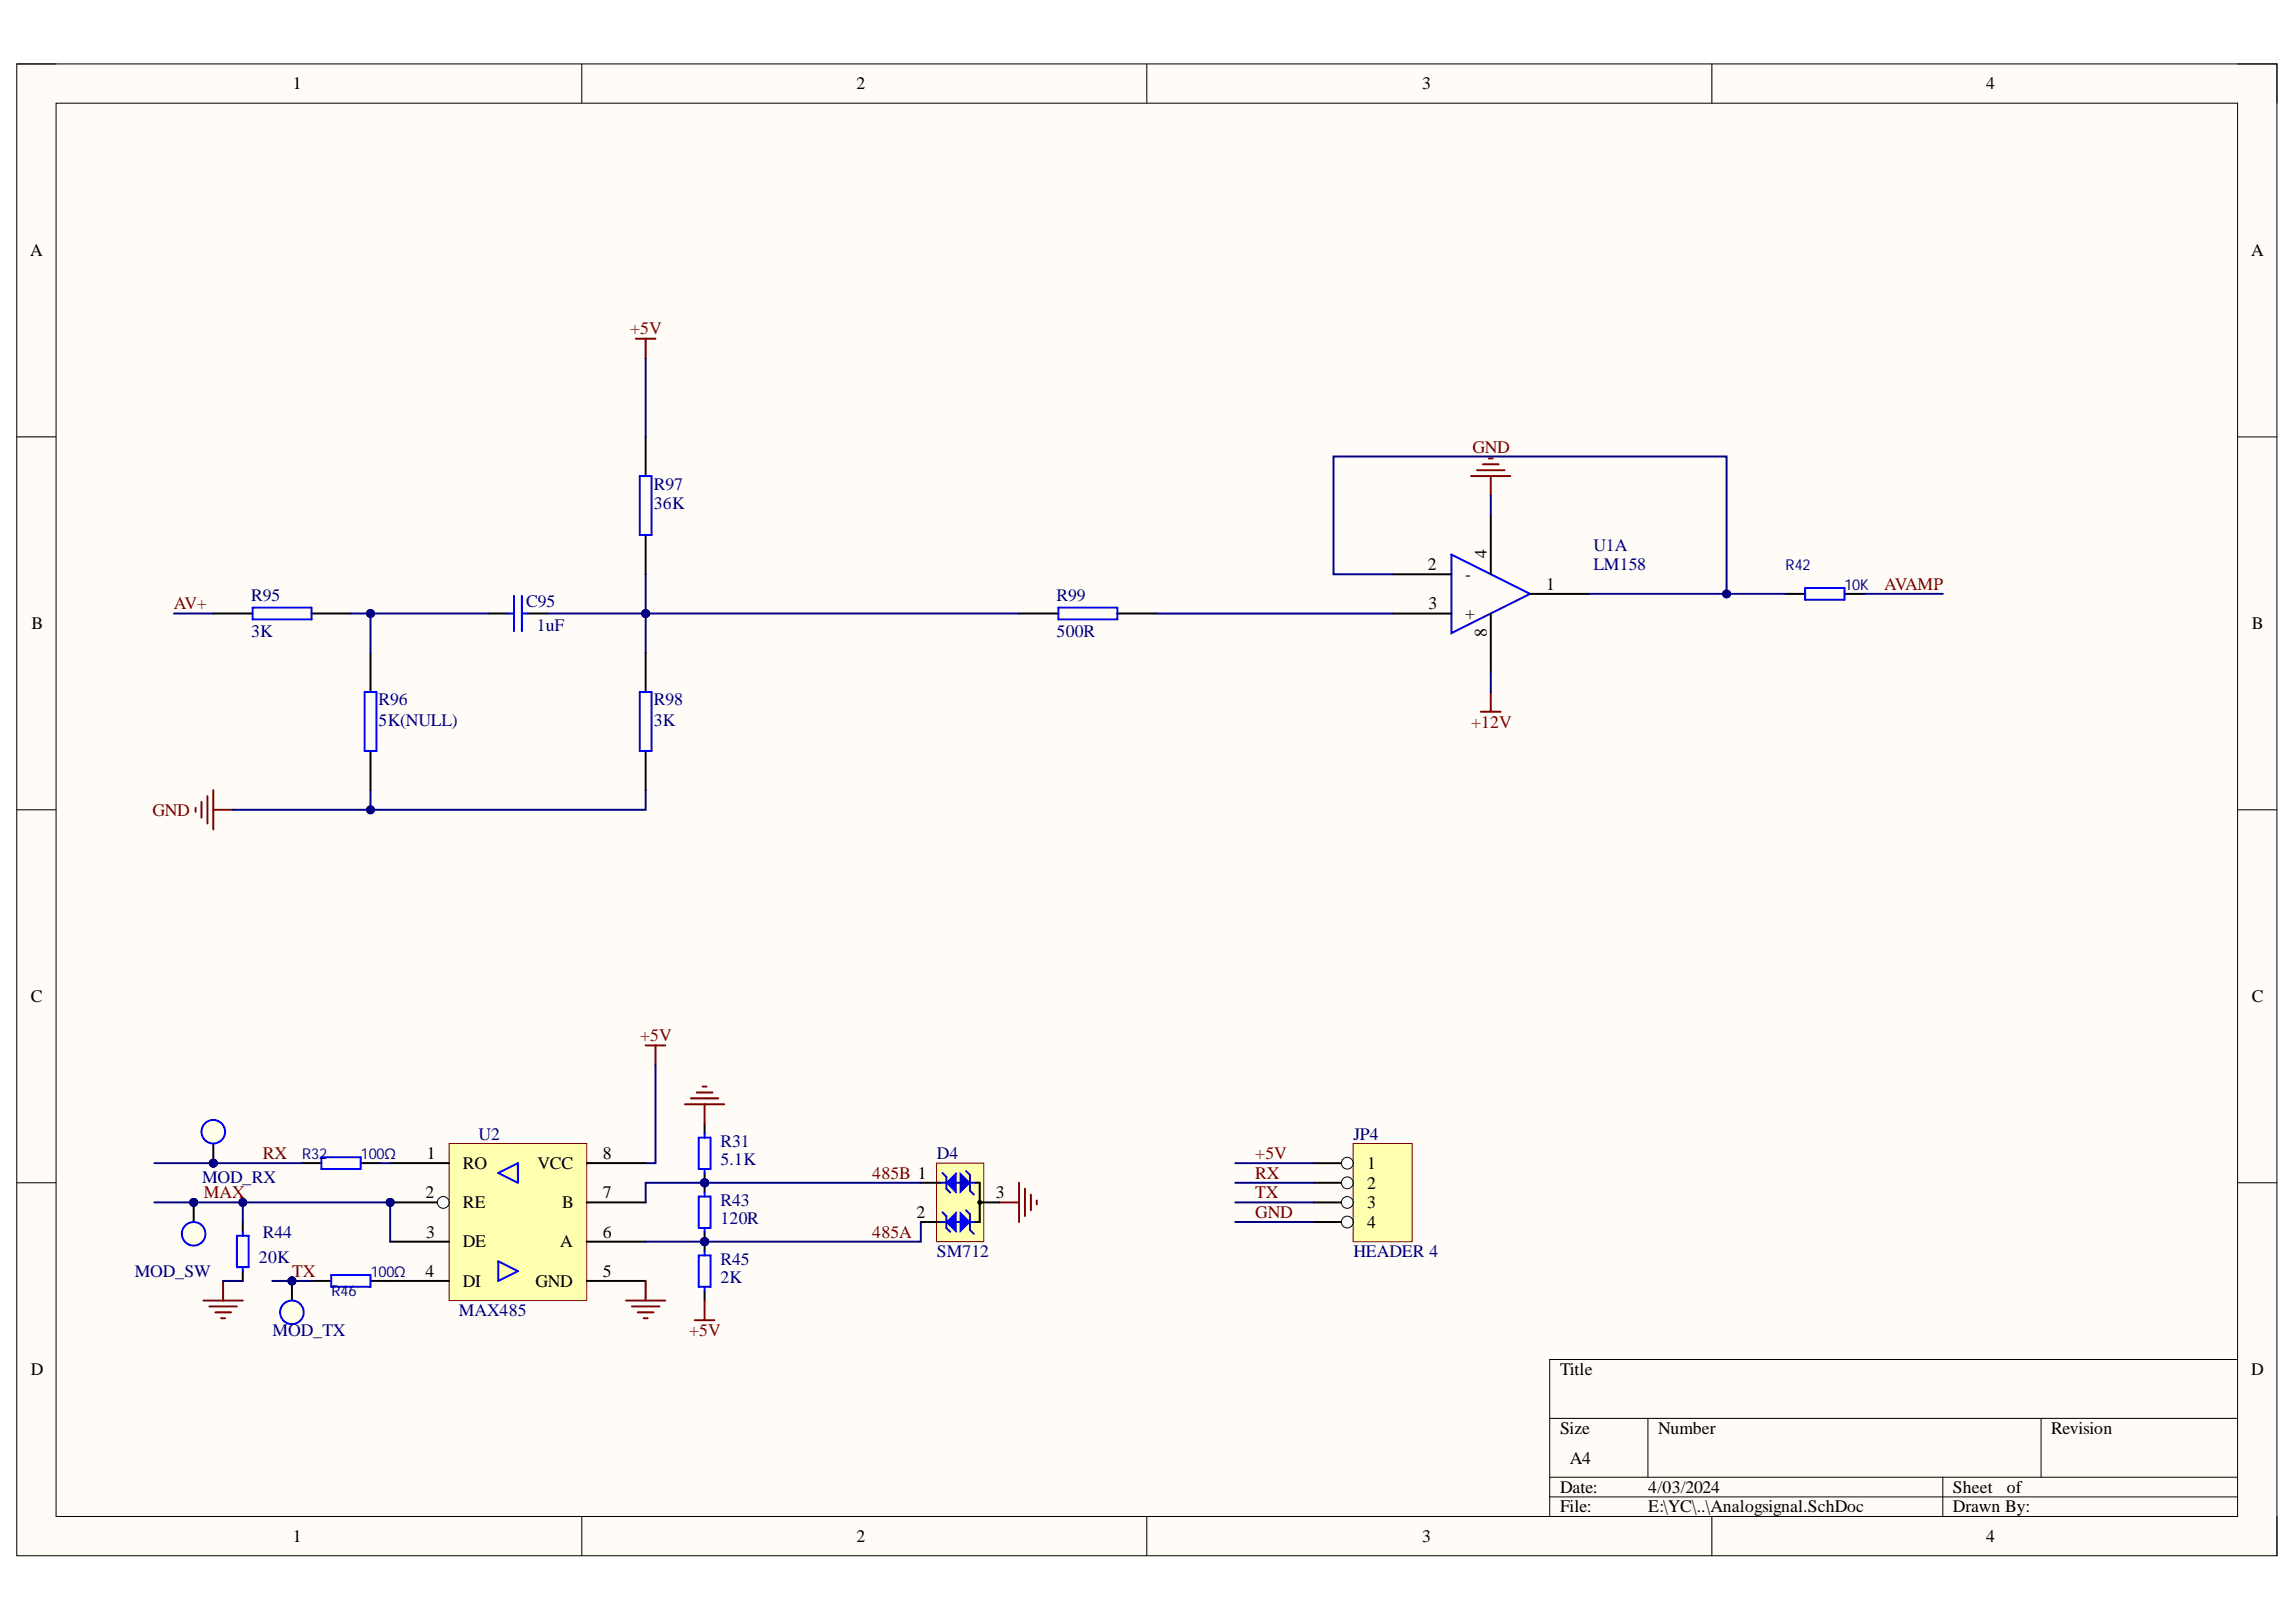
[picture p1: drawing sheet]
<svg xmlns="http://www.w3.org/2000/svg" width="297mm" height="210mm" viewBox="0 0 297 210" stroke-linecap="round" stroke-linejoin="round" font-family="sans-serif">
<defs><g id="words">
<g font-size="2.3">
<text x="37.9" y="11.6">1</text>
<text x="110.8" y="11.6">2</text>
<text x="184" y="11.6">3</text>
<text x="257" y="11.6">4</text>
<text x="3.9" y="33.1">A</text>
<text x="291.2" y="33.1">A</text>
<text x="184.7" y="73.8">2</text>
<text x="189.6" y="75">-</text>
<text x="192.3" y="72.3" transform="rotate(-90 192.3 72.3)">4</text>
<text x="200" y="76.3">1</text>
<text x="4.1" y="81.4">B</text>
<text x="184.8" y="78.9">3</text>
<text x="189.6" y="80.1">+</text>
<text x="192.3" y="82.4" transform="rotate(-90 192.3 82.4)">8</text>
<text x="291.3" y="81.4">B</text>
<text x="4" y="129.6">C</text>
<text x="291.3" y="129.6">C</text>
<text x="55.1" y="155.1">2</text>
<text x="55.2" y="150">1</text>
<text x="59.9" y="151.3">RO</text>
<text x="69.5" y="151.3">VCC</text>
<text x="78" y="155.1">7</text>
<text x="78" y="150">8</text>
<text x="128.8" y="155.1">3</text>
<text x="176.9" y="151.3">1</text>
<text x="176.9" y="153.8">2</text>
<text x="55.1" y="160.2">3</text>
<text x="59.9" y="156.3">RE</text>
<text x="59.9" y="161.4">DE</text>
<text x="72.5" y="161.4">A</text>
<text x="72.7" y="156.3">B</text>
<text x="78" y="160.2">6</text>
<text x="118.6" y="157.6">2</text>
<text x="176.9" y="156.3">3</text>
<text x="176.9" y="158.9">4</text>
<text x="55.1" y="165.2">4</text>
<text x="59.9" y="166.5">DI</text>
<text x="69.3" y="166.5">GND</text>
<text x="78" y="165.2">5</text>
<text x="4" y="177.9">D</text>
<text x="201.8" y="177.9">Title</text>
<text x="291.2" y="177.9">D</text>
<text x="201.8" y="185.6">Size</text>
<text x="214.5" y="185.6">Number</text>
<text x="265.3" y="185.6">Revision</text>
<text x="203.1" y="189.4">A4</text>
<text x="201.8" y="193.2">Date:</text>
<text x="201.8" y="195.7">File:</text>
<text x="213.2" y="193.2">4/03/2024</text>
<text x="213.2" y="195.7">E:\YC\..\Analogsignal.SchDoc</text>
<text x="252.7" y="193.2">Sheet</text>
<text x="252.7" y="195.7">Drawn By:</text>
<text x="259.6" y="193.2">of</text>
<text x="37.9" y="199.5">1</text>
<text x="110.8" y="199.5">2</text>
<text x="184" y="199.5">3</text>
<text x="257" y="199.5">4</text>
</g>
<g font-size="2.3" fill="#800000">
<text x="81.5" y="43.3">+5V</text>
<text x="190.5" y="58.6">GND</text>
<text x="243.8" y="76.3">AVAMP</text>
<text x="22.5" y="78.9">AV+</text>
<text x="190.3" y="94.1">+12V</text>
<text x="19.7" y="105.6">GND</text>
<text x="82.8" y="134.7">+5V</text>
<text x="26.4" y="155.1">MAX</text>
<text x="34" y="150">RX</text>
<text x="112.8" y="152.5">485B 1</text>
<text x="162.4" y="150">+5V</text>
<text x="162.4" y="152.5">RX</text>
<text x="162.4" y="155.1">TX</text>
<text x="112.8" y="160.2">485A</text>
<text x="162.4" y="157.6">GND</text>
<text x="37.8" y="165.2">TX</text>
<text x="89.2" y="172.8">+5V</text>
</g>
<g font-size="2.3" fill="#000080">
<text x="84.6" y="63.4">R97</text>
<text x="84.6" y="65.9">36K</text>
<text x="206.1" y="71.2">U1A</text>
<text x="32.5" y="77.8">R95</text>
<text x="136.7" y="77.8">R99</text>
<text x="206.1" y="73.8">LM158</text>
<text x="32.5" y="82.4">3K</text>
<text x="68.1" y="78.6">C95</text>
<text x="69.4" y="81.6">1uF</text>
<text x="136.7" y="82.4">500R</text>
<text x="49" y="91.3">R96</text>
<text x="49" y="93.9">5K(NULL)</text>
<text x="84.6" y="91.3">R98</text>
<text x="84.6" y="93.9">3K</text>
<text x="61.9" y="147.5">U2</text>
<text x="93.2" y="148.5">R31</text>
<text x="175.1" y="147.5">JP4</text>
<text x="26.1" y="153.1">MOD_RX</text>
<text x="93.2" y="150.8">5.1K</text>
<text x="121.2" y="150">D4</text>
<text x="34" y="160.2">R44</text>
<text x="93.2" y="156.1">R43</text>
<text x="93.2" y="158.4">120R</text>
<text x="17.4" y="165.2">MOD_SW</text>
<text x="33.5" y="163.4">20K</text>
<text x="93.2" y="163.7">R45</text>
<text x="93.2" y="166">2K</text>
<text x="121.2" y="162.7">SM712</text>
<text x="175.1" y="162.7">HEADER 4</text>
<text x="35.3" y="172.8">MOD_TX</text>
<text x="59.4" y="170.3">MAX485</text>
</g>
<g font-size="1.9" fill="#000080">
<text x="231" y="73.8">R42</text>
<text x="238.6" y="76.3">10K</text>
<text x="39.1" y="150">R32</text>
<text x="46.7" y="150">100Ω</text>
<text x="42.9" y="167.8">R46</text>
<text x="48" y="165.2">100Ω</text>
</g>
</g></defs>
<path d="M2.2 8.3h292.4v193h-292.4z" fill-rule="evenodd" fill="#fffcf8"/>
<path d="M2.2 8.3h292.4v193h-292.4z" fill="none" stroke="#000" stroke-width=".13"/>
<path d="M7.3 13.4h282.2v182.8h-282.2z" fill-rule="evenodd" fill="#fffcf8"/>
<g fill="none" stroke="#000" stroke-width=".13">
<path d="M2.2 8.3h5.1M7.3 13.4h282.2v182.8h-282.2zM75.3 8.3v5M148.4 8.3v5M221.5 8.3v5.1M289.5 8.3h5.1v5.1M2.2 56.5h5.1M289.5 56.5h5.1M2.2 104.8h5.1M289.5 104.8h5.1M2.2 153.1h5.1M289.5 153.1h5.1"/>
<path d="M289.5 175.9h-89v20.3M75.3 196.2v5.1M148.4 196.2v5.1M200.5 183.6h89M200.5 191.2h89M200.5 193.7h89M213.2 183.6v7.6M221.5 196.2v5.1M251.3 191.2v5M264.1 183.6v7.6M294.6 196.2v5.1"/>
</g>
<g fill="none" stroke="#000" stroke-width=".25">
<path d="M83.5 56.5v5.1M27.6 79.4h5.1M40.3 79.4h5.1M63.2 79.4h2.5M68.3 79.4h2.5M83.5 69.2v5.1M131.8 79.4h5.1M144.6 79.4h5M231 76.9h2.5M238.6 76.9h2.6M47.9 84.5v5.1M47.9 97.2v5.1"/>
<path d="M83.5 84.5v5.1M83.5 97.2v5.1"/>
</g>
<path d="M32.7 78.6h7.6v1.6h-7.6zM65.7 79.4h.8M66.5 77.1v4.6M67.5 79.4h.8M67.5 77.1v4.6M82.8 61.6h1.5v7.6h-1.5zM136.9 78.6h7.7v1.6h-7.7zM233.5 76.1h5.1v1.5h-5.1zM47.2 89.6h1.5v7.6h-1.5zM82.8 89.6h1.5v7.6h-1.5z" fill="none" stroke="#00f" stroke-width=".25"/>
<path d="M82.3 43.8h2.5M83.5 43.8v2.6M25.3 104.5v.6M26.1 103.8v2M26.8 103v3.6M27.6 102.3v5M27.6 104.8h2.5" fill="none" stroke="#800000" stroke-width=".25"/>
<circle cx="50.5" cy="155.6" r=".51" fill="#000080"/>
<circle cx="50.5" cy="155.6" r=".51" fill="none" stroke="#000080" stroke-width=".13"/>
<path d="M58.1 148h17.8v20.3h-17.8z" fill-rule="evenodd" fill="#ffffb0"/>
<path d="M58.1 148h17.8v20.3h-17.8z" fill="none" stroke="#800000" stroke-width=".13"/>
<path d="M50.5 150.5h7.6M50.5 155.6h7.6" fill="none" stroke="#000" stroke-width=".25"/>
<circle cx="57.3" cy="155.6" r=".76" fill="#f8fcff"/>
<circle cx="57.3" cy="155.6" r=".76" fill="none" stroke="#000" stroke-width=".13"/>
<circle cx="50.5" cy="155.6" r=".51" fill="#000080"/>
<circle cx="50.5" cy="155.6" r=".51" fill="none" stroke="#000080" stroke-width=".13"/>
<path d="M31.4 158.1v1.3M75.9 155.6h7.6M75.9 150.5h7.6M31.4 164.5v1.3M50.5 160.7h7.6M50.5 165.8h7.6M75.9 160.7h7.6M75.9 165.8h7.6" fill="none" stroke="#000" stroke-width=".25"/>
<path d="M30.6 159.9h1.6v4.1h-1.6zM31.4 159.4v.5M64.5 151.8l2.5-1.3v2.6zM31.4 164v.5M64.5 163.2l2.5 1.3-2.5 1.3z" fill="none" stroke="#00f" stroke-width=".25"/>
<circle cx="91.2" cy="160.7" r=".51" fill="#000080"/>
<circle cx="91.2" cy="160.7" r=".51" fill="none" stroke="#000080" stroke-width=".13"/>
<circle cx="91.2" cy="153.1" r=".51" fill="#000080"/>
<circle cx="91.2" cy="153.1" r=".51" fill="none" stroke="#000080" stroke-width=".13"/>
<path d="M91.2 159.4v1.3" fill="none" stroke="#000" stroke-width=".25"/>
<circle cx="91.2" cy="160.7" r=".51" fill="#000080"/>
<circle cx="91.2" cy="160.7" r=".51" fill="none" stroke="#000080" stroke-width=".13"/>
<path d="M91.2 153.1v1.2" fill="none" stroke="#000" stroke-width=".25"/>
<circle cx="91.2" cy="153.1" r=".51" fill="#000080"/>
<circle cx="91.2" cy="153.1" r=".51" fill="none" stroke="#000080" stroke-width=".13"/>
<path d="M90.4 154.8h1.5v4.1h-1.5zM91.2 154.3v.5M91.2 158.9v.5" fill="none" stroke="#00f" stroke-width=".25"/>
<path d="M26.3 168.3h5.1M27.1 169.1h3.5M27.8 169.8h2.1M28.6 170.6h.5M28.9 165.8v2.5M81 168.3h5.1M81.8 169.1h3.5M82.5 169.8h2M83.3 170.6h.5M83.5 165.8v2.5" fill="none" stroke="#800000" stroke-width=".25"/>
<circle cx="91.2" cy="153.1" r=".51" fill="#000080"/>
<circle cx="91.2" cy="153.1" r=".51" fill="none" stroke="#000080" stroke-width=".13"/>
<path d="M91.2 151.8v1.3" fill="none" stroke="#000" stroke-width=".25"/>
<circle cx="91.2" cy="153.1" r=".51" fill="#000080"/>
<circle cx="91.2" cy="153.1" r=".51" fill="none" stroke="#000080" stroke-width=".13"/>
<path d="M91.2 145.4v1.3" fill="none" stroke="#000" stroke-width=".25"/>
<path d="M90.4 147.2h1.5v4.1h-1.5zM91.2 146.7v.5M91.2 151.3v.5" fill="none" stroke="#00f" stroke-width=".25"/>
<circle cx="91.2" cy="160.7" r=".51" fill="#000080"/>
<circle cx="91.2" cy="160.7" r=".51" fill="none" stroke="#000080" stroke-width=".13"/>
<path d="M91.2 160.7v1.3M91.2 167v1.3" fill="none" stroke="#000" stroke-width=".25"/>
<circle cx="91.2" cy="160.7" r=".51" fill="#000080"/>
<circle cx="91.2" cy="160.7" r=".51" fill="none" stroke="#000080" stroke-width=".13"/>
<path d="M41.6 149.8h5.1v1.5h-5.1zM42.8 165h5.1v1.5h-5.1zM90.4 162.5h1.5v4h-1.5zM91.2 162v.5M91.2 166.5v.5" fill="none" stroke="#00f" stroke-width=".25"/>
<g fill="none" stroke="#800000" stroke-width=".25">
<path d="M83.5 135.3h2.6M84.8 135.3v2.5M88.6 142.9h5.1M89.4 142.1h3.5M90.1 141.4h2.1M90.9 140.6h.5M91.2 142.9v2.5M129.3 155.6h2.5M131.8 153.1v5M132.6 153.8v3.6M133.4 154.6v2M134.1 155.3v.6"/>
<path d="M89.9 170.8h2.5M91.2 168.3v2.5"/>
</g>
<path d="M39 150.5h2.6M46.7 150.5h2.5M40.3 165.8h2.5M47.9 165.8h2.6" fill="none" stroke="#000" stroke-width=".25"/>
<path d="M121.2 150.5h6.1v10.2h-6.1z" fill-rule="evenodd" fill="#ffffb0"/>
<path d="M121.2 150.5h6.1v10.2h-6.1z" fill="none" stroke="#800000" stroke-width=".13"/>
<path d="M119.1 153.1h2.6M119.1 158.1h2.6M126.8 155.6h2.5" fill="none" stroke="#000" stroke-width=".25"/>
<path d="M122.4 153.1l1.3-1.3v2.5z" fill="#00f"/>
<path d="M122.4 153.1l1.3-1.3v2.5z" fill="none" stroke="#00f" stroke-width=".13"/>
<path d="M121.7 153.1h.7M121.9 151.8l.5 .5v1.5l.5 .5M123.7 153.1h.5" fill="none" stroke="#0000bf" stroke-width=".25"/>
<path d="M124.2 151.8l1.3 1.3-1.3 1.2z" fill="#0000bf"/>
<path d="M124.2 151.8l1.3 1.3-1.3 1.2z" fill="none" stroke="#00f" stroke-width=".13"/>
<path d="M125 151.5l.5 .5v2.1l.5 .5M125.5 153.1h.7" fill="none" stroke="#0000bf" stroke-width=".25"/>
<path d="M122.4 158.1l1.3-1.2v2.5z" fill="#00f"/>
<path d="M122.4 158.1l1.3-1.2v2.5z" fill="none" stroke="#00f" stroke-width=".13"/>
<path d="M121.7 158.1h.7M121.9 156.9l.5 .5v1.5l.5 .5M123.7 158.1h.5" fill="none" stroke="#0000bf" stroke-width=".25"/>
<path d="M124.2 156.9l1.3 1.2-1.3 1.3z" fill="#00f"/>
<path d="M124.2 156.9l1.3 1.2-1.3 1.3z" fill="none" stroke="#00f" stroke-width=".13"/>
<path d="M125 156.6l.5 .5v2.1l.5 .5M125.5 158.1h.7" fill="none" stroke="#0000bf" stroke-width=".25"/>
<path d="M126.2 153.1h.6v5h-.6" fill="none" stroke="#000" stroke-width=".25"/>
<circle cx="126.8" cy="155.6" r=".26" fill="#000"/>
<circle cx="126.8" cy="155.6" r=".26" fill="none" stroke="#000" stroke-width=".13"/>
<path d="M175.1 148h7.6v12.7h-7.6z" fill-rule="evenodd" fill="#ffffb0"/>
<path d="M175.1 148h7.6v12.7h-7.6z" fill="none" stroke="#800000" stroke-width=".13"/>
<path d="M170 150.5h5.1" fill="none" stroke="#000" stroke-width=".25"/>
<circle cx="174.3" cy="150.5" r=".76" fill="#f8fcff"/>
<circle cx="174.3" cy="150.5" r=".76" fill="none" stroke="#000" stroke-width=".13"/>
<path d="M170 153.1h5.1" fill="none" stroke="#000" stroke-width=".25"/>
<circle cx="174.3" cy="153.1" r=".76" fill="#f8fcff"/>
<circle cx="174.3" cy="153.1" r=".76" fill="none" stroke="#000" stroke-width=".13"/>
<path d="M170 155.6h5.1" fill="none" stroke="#000" stroke-width=".25"/>
<circle cx="174.3" cy="155.6" r=".76" fill="#f8fcff"/>
<circle cx="174.3" cy="155.6" r=".76" fill="none" stroke="#000" stroke-width=".13"/>
<path d="M170 158.1h5.1" fill="none" stroke="#000" stroke-width=".25"/>
<circle cx="174.3" cy="158.1" r=".76" fill="#f8fcff"/>
<circle cx="174.3" cy="158.1" r=".76" fill="none" stroke="#000" stroke-width=".13"/>
<path d="M187.8 71.8l10.2 5.1-10.2 5z" fill="none" stroke="#00f" stroke-width=".25"/>
<path d="M180.1 74.3h7.7M180.1 79.4h7.7M192.9 66.7v7.6M192.9 79.4v7.6M198 76.9h7.6" fill="none" stroke="#000" stroke-width=".25"/>
<path d="M192.6 59.3h.5M190.3 61.6h5.1M191.1 60.8h3.5M191.9 60.1h2M192.9 61.6v2.6M191.6 92.1h2.5M192.9 89.6v2.5" fill="none" stroke="#800000" stroke-width=".25"/>
<path d="M192.9 64.2v2.5" fill="none" stroke="#000080" stroke-width=".25"/>
<circle cx="37.8" cy="165.8" r=".51" fill="#000080"/>
<circle cx="37.8" cy="165.8" r=".51" fill="none" stroke="#000080" stroke-width=".13"/>
<path d="M37.8 165.8v2.5" fill="none" stroke="#000" stroke-width=".25"/>
<circle cx="37.8" cy="165.8" r=".51" fill="#000080"/>
<circle cx="37.8" cy="165.8" r=".51" fill="none" stroke="#000080" stroke-width=".13"/>
<circle cx="37.8" cy="169.8" r="1.53" fill="#ffffe8"/>
<circle cx="37.8" cy="169.8" r="1.53" fill="none" stroke="#00f" stroke-width=".25"/>
<circle cx="25.1" cy="155.6" r=".51" fill="#000080"/>
<circle cx="25.1" cy="155.6" r=".51" fill="none" stroke="#000080" stroke-width=".13"/>
<path d="M25.1 155.6v2.5" fill="none" stroke="#000" stroke-width=".25"/>
<circle cx="25.1" cy="155.6" r=".51" fill="#000080"/>
<circle cx="25.1" cy="155.6" r=".51" fill="none" stroke="#000080" stroke-width=".13"/>
<circle cx="25.1" cy="159.7" r="1.53" fill="#ffffe8"/>
<circle cx="25.1" cy="159.7" r="1.53" fill="none" stroke="#00f" stroke-width=".25"/>
<circle cx="27.6" cy="150.5" r=".51" fill="#000080"/>
<circle cx="27.6" cy="150.5" r=".51" fill="none" stroke="#000080" stroke-width=".13"/>
<path d="M27.6 148v2.5" fill="none" stroke="#000" stroke-width=".25"/>
<circle cx="27.6" cy="150.5" r=".51" fill="#000080"/>
<circle cx="27.6" cy="150.5" r=".51" fill="none" stroke="#000080" stroke-width=".13"/>
<circle cx="27.6" cy="146.5" r="1.53" fill="#ffffe8"/>
<circle cx="27.6" cy="146.5" r="1.53" fill="none" stroke="#00f" stroke-width=".25"/>
<path d="M20 155.6h11.4" fill="none" stroke="#000080" stroke-width=".25"/>
<circle cx="31.4" cy="155.6" r=".51" fill="#000080"/>
<circle cx="31.4" cy="155.6" r=".51" fill="none" stroke="#000080" stroke-width=".13"/>
<circle cx="25.1" cy="155.6" r=".51" fill="#000080"/>
<circle cx="25.1" cy="155.6" r=".51" fill="none" stroke="#000080" stroke-width=".13"/>
<path d="M20 150.5h19" fill="none" stroke="#000080" stroke-width=".25"/>
<circle cx="27.6" cy="150.5" r=".51" fill="#000080"/>
<circle cx="27.6" cy="150.5" r=".51" fill="none" stroke="#000080" stroke-width=".13"/>
<path d="M22.5 79.4h5.1M83.5 102.3v2.5h-53.4M28.9 165.8h2.5" fill="none" stroke="#000080" stroke-width=".25"/>
<circle cx="47.9" cy="104.8" r=".51" fill="#000080"/>
<circle cx="47.9" cy="104.8" r=".51" fill="none" stroke="#000080" stroke-width=".13"/>
<path d="M31.4 158.1v-2.5h19.1v5.1" fill="none" stroke="#000080" stroke-width=".25"/>
<circle cx="50.5" cy="155.6" r=".51" fill="#000080"/>
<circle cx="50.5" cy="155.6" r=".51" fill="none" stroke="#000080" stroke-width=".13"/>
<circle cx="31.4" cy="155.6" r=".51" fill="#000080"/>
<circle cx="31.4" cy="155.6" r=".51" fill="none" stroke="#000080" stroke-width=".13"/>
<path d="M35.2 165.8h5.1" fill="none" stroke="#000080" stroke-width=".25"/>
<circle cx="37.8" cy="165.8" r=".51" fill="#000080"/>
<circle cx="37.8" cy="165.8" r=".51" fill="none" stroke="#000080" stroke-width=".13"/>
<path d="M45.4 79.4h2.5" fill="none" stroke="#000080" stroke-width=".25"/>
<circle cx="47.9" cy="79.4" r=".51" fill="#000080"/>
<circle cx="47.9" cy="79.4" r=".51" fill="none" stroke="#000080" stroke-width=".13"/>
<path d="M63.2 79.4h-15.3v5.1" fill="none" stroke="#000080" stroke-width=".25"/>
<circle cx="47.9" cy="79.4" r=".51" fill="#000080"/>
<circle cx="47.9" cy="79.4" r=".51" fill="none" stroke="#000080" stroke-width=".13"/>
<path d="M70.8 79.4h12.7M49.2 150.5h1.3" fill="none" stroke="#000080" stroke-width=".25"/>
<circle cx="83.5" cy="79.4" r=".51" fill="#000080"/>
<circle cx="83.5" cy="79.4" r=".51" fill="none" stroke="#000080" stroke-width=".13"/>
<path d="M119.1 158.1v2.6h-35.6" fill="none" stroke="#000080" stroke-width=".25"/>
<circle cx="91.2" cy="160.7" r=".51" fill="#000080"/>
<circle cx="91.2" cy="160.7" r=".51" fill="none" stroke="#000080" stroke-width=".13"/>
<path d="M119.1 153.1h-35.6v2.5" fill="none" stroke="#000080" stroke-width=".25"/>
<circle cx="91.2" cy="153.1" r=".51" fill="#000080"/>
<circle cx="91.2" cy="153.1" r=".51" fill="none" stroke="#000080" stroke-width=".13"/>
<path d="M83.5 79.4h48.3M84.8 137.8v12.7h-1.3" fill="none" stroke="#000080" stroke-width=".25"/>
<circle cx="83.5" cy="79.4" r=".51" fill="#000080"/>
<circle cx="83.5" cy="79.4" r=".51" fill="none" stroke="#000080" stroke-width=".13"/>
<path d="M149.6 79.4h30.5M180.1 74.3h-7.6v-15.2h50.9v17.8M159.8 158.1h10.2M159.8 155.6h10.2M159.8 153.1h10.2M159.8 150.5h10.2" fill="none" stroke="#000080" stroke-width=".25"/>
<circle cx="223.4" cy="76.9" r=".51" fill="#000080"/>
<circle cx="223.4" cy="76.9" r=".51" fill="none" stroke="#000080" stroke-width=".13"/>
<path d="M205.6 76.9h25.4" fill="none" stroke="#000080" stroke-width=".25"/>
<circle cx="223.4" cy="76.9" r=".51" fill="#000080"/>
<circle cx="223.4" cy="76.9" r=".51" fill="none" stroke="#000080" stroke-width=".13"/>
<path d="M241.2 76.9h10.1M47.9 102.3v2.5" fill="none" stroke="#000080" stroke-width=".25"/>
<circle cx="47.9" cy="104.8" r=".51" fill="#000080"/>
<circle cx="47.9" cy="104.8" r=".51" fill="none" stroke="#000080" stroke-width=".13"/>
<path d="M83.5 74.3v10.2" fill="none" stroke="#000080" stroke-width=".25"/>
<circle cx="83.5" cy="79.4" r=".51" fill="#000080"/>
<circle cx="83.5" cy="79.4" r=".51" fill="none" stroke="#000080" stroke-width=".13"/>
<path d="M83.5 46.4v10.1M192.9 87v2.6" fill="none" stroke="#000080" stroke-width=".25"/>
<circle cx="37.8" cy="165.8" r=".51" fill="#000080"/>
<circle cx="37.8" cy="165.8" r=".51" fill="none" stroke="#000080" stroke-width=".13"/>
<use href="#words"/>
</svg>
